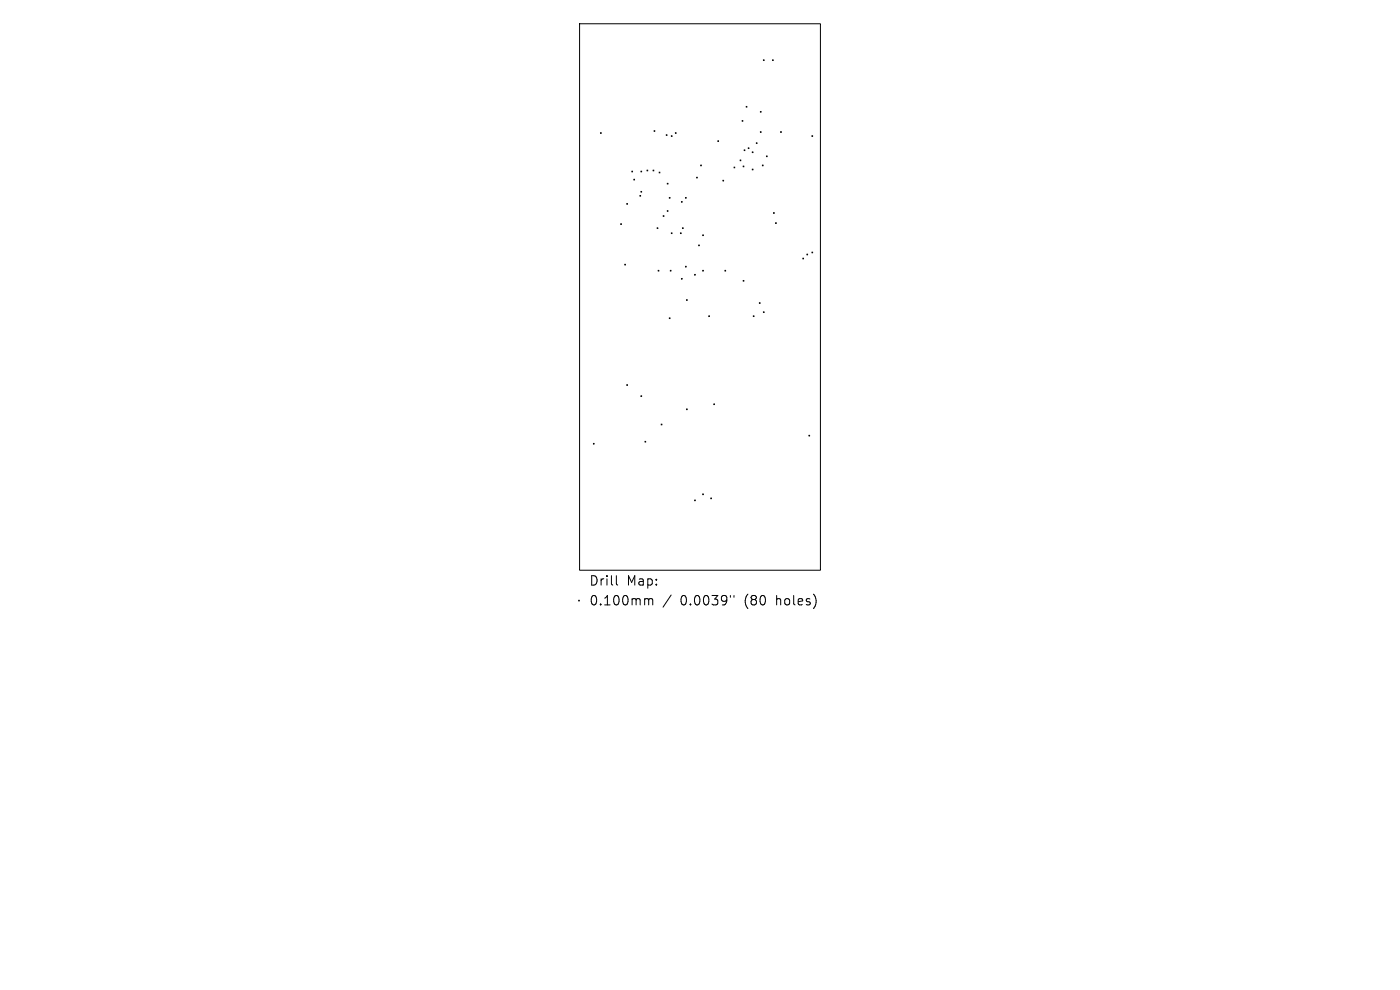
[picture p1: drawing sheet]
<svg xmlns="http://www.w3.org/2000/svg" width="297mm" height="210mm" viewBox="0 0 297 210" stroke-linecap="round" stroke-linejoin="round" font-family="sans-serif">
<defs><g id="words">
<g font-size="2.8">
<text x="124.9" y="124.5">Drill</text>
<text x="132.9" y="124.5">Map:</text>
<text x="124.9" y="128.7">0.100mm</text>
<text x="144.4" y="128.7">0.0039&quot;</text>
<text x="158.1" y="128.7">(80</text>
<text x="165" y="128.7">holes)</text>
</g>
</g></defs>
<g fill="none" stroke="#000" stroke-width=".21">
<path d="M123 5h51v116h-51zM161.9 12.7l.2 .2M162.1 12.7l-.2 .2M163.9 12.7l.1 .2M164 12.7l-.1 .2M127.4 28.1l.1 .2M127.5 28.1l-.1 .2M134 36.3l.2 .2M134.2 36.3l-.2 .2M134.5 38l.1 .2M134.6 38l-.1 .2M136 36.3l.1 .2"/>
<path d="M136.1 36.3l-.1 .2M137.3 36.1l.1 .2M137.4 36.1l-.1 .2M138.5 36.1l.2 .2M138.7 36.1l-.2 .2M138.8 27.7l.1 .2M138.9 27.7l-.1 .2M139.8 36.5l.2 .2M140 36.5l-.2 .2M141.3 28.6l.2 .1M141.5 28.6l-.2 .1M141.5 38.9l.2 .1"/>
<path d="M141.7 38.9l-.2 .1M142.4 28.8l.2 .2M142.6 28.8l-.2 .2M143.3 28.1l.1 .2M143.4 28.1l-.1 .2M147.8 37.6l.1 .2M147.9 37.6l-.1 .2M148.6 35l.2 .2M148.8 35l-.2 .2M152.3 29.9l.1 .1M152.4 29.9l-.1 .1M153.4 38.2l.1 .2"/>
<path d="M153.5 38.2l-.1 .2M155.7 35.4l.2 .2M155.9 35.4l-.2 .2M157 33.9l.2 .2M157.2 33.9l-.2 .2M157.4 25.6l.2 .1M157.6 25.6l-.2 .1M157.6 35.2l.2 .2M157.8 35.2l-.2 .2M157.9 31.8l.1 .2M158 31.8l-.1 .2M158.3 22.6l.2 .1"/>
<path d="M158.5 22.6l-.2 .1M158.7 31.4l.2 .1M158.9 31.4l-.2 .1M159.6 32.2l.1 .2M159.6 35.9l.1 .1M159.7 32.2l-.1 .2M159.7 35.9l-.1 .1M160.4 30.3l.2 .2M160.6 30.3l-.2 .2M161.3 23.6l.2 .2M161.3 27.9l.2 .2M161.5 23.6l-.2 .2"/>
<path d="M161.5 27.9l-.2 .2M161.7 35l.2 .2M161.9 35l-.2 .2M162.6 33.1l.2 .1M162.8 33.1l-.2 .1M165.6 27.9l.2 .2M165.8 27.9l-.2 .2M172.2 28.8l.2 .2M172.4 28.8l-.2 .2M131.7 47.5l.1 .1M131.8 47.5l-.1 .1M132.5 56l.2 .2"/>
<path d="M132.7 56l-.2 .2M133 43.2l.1 .1M133.1 43.2l-.1 .1M135.8 41.5l.1 .1M135.9 41.5l-.1 .1M136 40.6l.1 .2M136.1 40.6l-.1 .2M139.4 48.3l.2 .2M139.6 48.3l-.2 .2M139.6 57.3l.2 .2M139.8 57.3l-.2 .2M140.7 45.7l.2 .2"/>
<path d="M140.9 45.7l-.2 .2M141.5 44.7l.2 .1M141.7 44.7l-.2 .1M142 41.9l.1 .1M142.1 41.9l-.1 .1M142.2 57.3l.2 .2M142.4 57.3l-.2 .2M142.4 49.4l.2 .2M142.6 49.4l-.2 .2M144.3 49.4l.2 .2M144.5 49.4l-.2 .2M144.6 42.7l.1 .2"/>
<path d="M144.6 59.1l.1 .1M144.7 42.7l-.1 .2M144.7 59.1l-.1 .1M144.8 48.3l.1 .2M144.9 48.3l-.1 .2M145.4 41.9l.2 .1M145.4 56.5l.2 .1M145.6 41.9l-.2 .1M145.6 56.5l-.2 .1M147.3 58.2l.2 .2M147.5 58.2l-.2 .2M148.2 52l.2 .1"/>
<path d="M148.4 52l-.2 .1M149.1 49.8l.1 .2M149.1 57.3l.1 .2M149.2 49.8l-.1 .2M149.2 57.3l-.1 .2M153.8 57.3l.2 .2M154 57.3l-.2 .2M157.6 59.5l.2 .2M157.8 59.5l-.2 .2M164.1 45.1l.2 .2M164.3 45.1l-.2 .2M164.5 47.2l.2 .2"/>
<path d="M164.7 47.2l-.2 .2M170.3 54.8l.2 .1M170.5 54.8l-.2 .1M171.2 53.9l.1 .2M171.3 53.9l-.1 .2M172.2 53.5l.2 .1M172.4 53.5l-.2 .1M142 67.4l.1 .2M142.1 67.4l-.1 .2M145.6 63.6l.2 .1M145.8 63.6l-.2 .1M150.3 67l.2 .2"/>
<path d="M150.5 67l-.2 .2M159.8 67l.2 .2M160 67l-.2 .2M161.1 64.2l.2 .2M161.3 64.2l-.2 .2M161.9 66.1l.2 .2M162.1 66.1l-.2 .2M125.9 94l.1 .2M126 94l-.1 .2M133 81.6l.1 .2M133.1 81.6l-.1 .2M136 84l.1 .1"/>
<path d="M136.1 84l-.1 .1M136.8 93.6l.2 .2M137 93.6l-.2 .2M140.3 90l.1 .1M140.4 90l-.1 .1M145.6 86.7l.2 .2M145.8 86.7l-.2 .2M151.4 85.7l.2 .1M151.6 85.7l-.2 .1M171.6 92.3l.2 .2M171.8 92.3l-.2 .2M147.3 106.1l.2 .1"/>
<path d="M147.5 106.1l-.2 .1M149.1 104.8l.1 .1M149.2 104.8l-.1 .1M150.8 105.6l.1 .2M150.9 105.6l-.1 .2M122.7 127.3l.2 .2M122.9 127.3l-.2 .2M130.8 122.1v1.7l.2 .3M137 127l.5 .1 .1 .2M137.6 127.3l.3-.3 .5 .1 .1 1.2M137.6 127.3v1M142.4 126.2l-1.7 2.6"/>
<path d="M154.9 126.3v.4M155.7 126.3v.4"/>
</g>
<use href="#words"/>
</svg>
